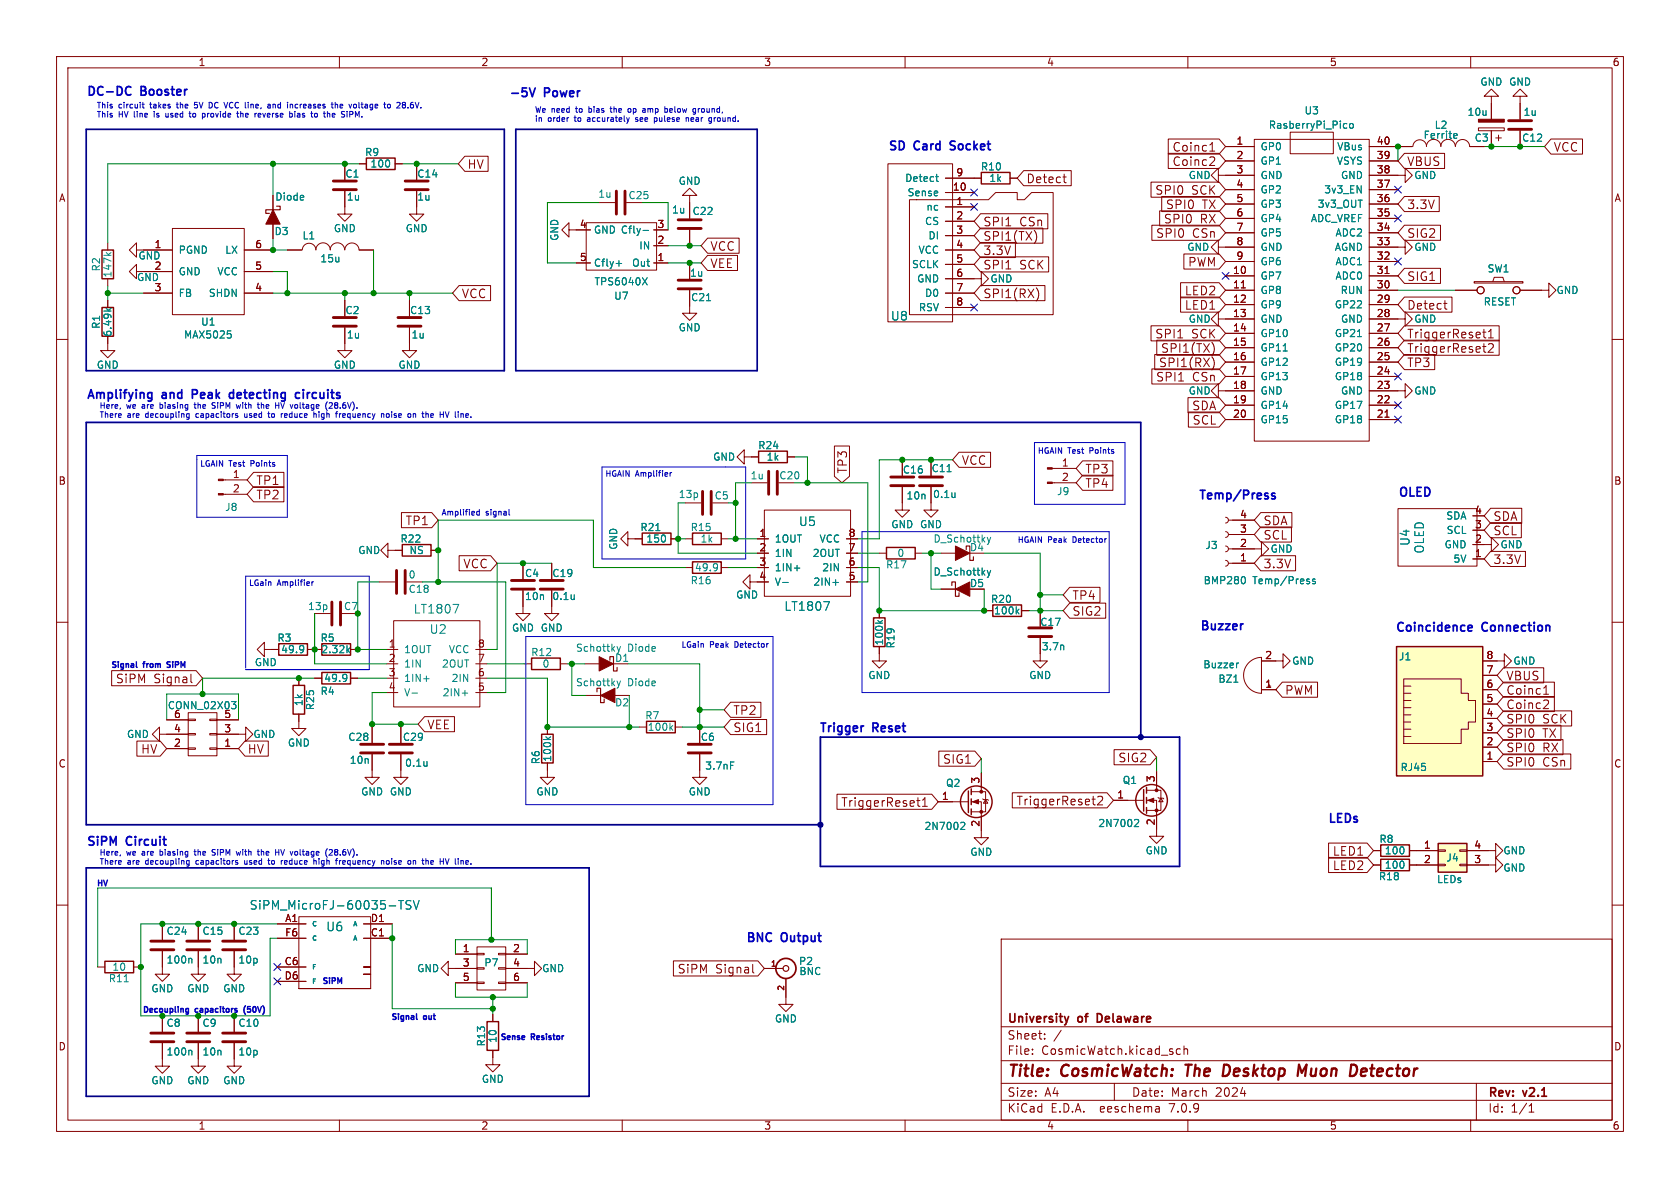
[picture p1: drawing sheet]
<svg xmlns="http://www.w3.org/2000/svg" width="297mm" height="210mm" viewBox="0 0 297 210" stroke-linecap="round" stroke-linejoin="round" font-family="sans-serif">
<defs><g id="words">
<g font-size="2.8" fill="#840000">
<text x="178" y="190.9">Title:</text>
<text x="187.7" y="190.9">CosmicWatch:</text>
<text x="210.5" y="190.9">The</text>
<text x="217.8" y="190.9">Desktop</text>
<text x="231.9" y="190.9">Muon</text>
<text x="241.9" y="190.9">Detector</text>
</g>
<g font-size="2.1" fill="#0000c2">
<text x="15.2" y="17">DC-DC</text>
<text x="25" y="17">Booster</text>
<text x="89.9" y="17.3">-5V</text>
<text x="96.3" y="17.3">Power</text>
<text x="157" y="26.7">SD</text>
<text x="161.7" y="26.7">Card</text>
<text x="168.7" y="26.7">Socket</text>
<text x="15.2" y="70.6">Amplifying</text>
<text x="28.8" y="70.6">and</text>
<text x="34.7" y="70.6">Peak</text>
<text x="41.9" y="70.6">detecting</text>
<text x="54.2" y="70.6">circuits</text>
<text x="211.8" y="88.4">Temp/Press</text>
<text x="247.1" y="87.9">OLED</text>
<text x="212.1" y="111.5">Buzzer</text>
<text x="246.6" y="111.8">Coincidence</text>
<text x="262.1" y="111.8">Connection</text>
<text x="144.8" y="129.5">Trigger</text>
<text x="154.4" y="129.5">Reset</text>
<text x="15.2" y="149.6">SiPM</text>
<text x="22.5" y="149.6">Circuit</text>
<text x="234.7" y="145.5">LEDs</text>
<text x="131.8" y="166.6">BNC</text>
<text x="138.2" y="166.6">Output</text>
</g>
<g font-size="2.1" fill="#840000">
<text x="207.2" y="29.5">Coinc2</text>
<text x="207.2" y="27">Coinc1</text>
<text x="248.7" y="29.5">VBUS</text>
<text x="274.6" y="27">VCC</text>
<text x="82.5" y="30.1">HV</text>
<text x="181.4" y="32.6">Detect</text>
<text x="204.2" y="34.6">SPI0</text>
<text x="210.6" y="34.6">SCK</text>
<text x="173.7" y="40.2">SPI1</text>
<text x="180.2" y="40.2">CSn</text>
<text x="205.7" y="39.7">SPI0</text>
<text x="206.1" y="37.2">SPI0</text>
<text x="212.2" y="39.7">RX</text>
<text x="212.5" y="37.2">TX</text>
<text x="248.7" y="37.2">3.3V</text>
<text x="125.5" y="44.5">VCC</text>
<text x="125.5" y="47.6">VEE</text>
<text x="173.7" y="42.8">SPI1(TX)</text>
<text x="173.7" y="47.8">SPI1</text>
<text x="173.7" y="45.3">3.3V</text>
<text x="180.2" y="47.8">SCK</text>
<text x="204.3" y="42.2">SPI0</text>
<text x="210" y="47.3">PWM</text>
<text x="210.8" y="42.2">CSn</text>
<text x="248.7" y="42.2">SIG2</text>
<text x="81.5" y="52.9">VCC</text>
<text x="173.7" y="52.9">SPI1(RX)</text>
<text x="209.4" y="52.4">LED2</text>
<text x="248.7" y="49.9">SIG1</text>
<text x="209.4" y="54.9">LED1</text>
<text x="248.7" y="54.9">Detect</text>
<text x="204.2" y="60">SPI1</text>
<text x="204.8" y="65.1">SPI1(RX)</text>
<text x="205.2" y="62.6">SPI1(TX)</text>
<text x="210.6" y="60">SCK</text>
<text x="248.7" y="60">TriggerReset1</text>
<text x="248.7" y="62.6">TriggerReset2</text>
<text x="248.7" y="65.1">TP3</text>
<text x="204.3" y="67.6">SPI1</text>
<text x="210.8" y="67.6">CSn</text>
<text x="210.7" y="72.7">SDA</text>
<text x="210.8" y="75.3">SCL</text>
<text x="149.9" y="83.8" transform="rotate(-90 149.9 83.8)">TP3</text>
<text x="169.9" y="82.4">VCC</text>
<text x="191.8" y="83.9">TP3</text>
<text x="45.2" y="85.9">TP1</text>
<text x="45.2" y="88.5">TP2</text>
<text x="191.8" y="86.4">TP4</text>
<text x="71.7" y="93">TP1</text>
<text x="223.3" y="95.6">SCL</text>
<text x="223.3" y="93">SDA</text>
<text x="263.9" y="94.8">SCL</text>
<text x="263.9" y="92.3">SDA</text>
<text x="81.9" y="100.7">VCC</text>
<text x="223.3" y="100.7">3.3V</text>
<text x="263.9" y="99.9">3.3V</text>
<text x="189.5" y="106.3">TP4</text>
<text x="189.5" y="109">SIG2</text>
<text x="20.4" y="121">SiPM</text>
<text x="27.2" y="121">Signal</text>
<text x="227.1" y="123">PWM</text>
<text x="266.2" y="123">Coinc1</text>
<text x="266.2" y="120.5">VBUS</text>
<text x="266.2" y="125.6">Coinc2</text>
<text x="75.4" y="129.1">VEE</text>
<text x="129.5" y="129.6">SIG1</text>
<text x="129.5" y="126.6">TP2</text>
<text x="266.2" y="128.1">SPI0</text>
<text x="266.2" y="130.6">SPI0</text>
<text x="272.7" y="128.1">SCK</text>
<text x="272.7" y="130.6">TX</text>
<text x="24.9" y="133.4">HV</text>
<text x="43.7" y="133.4">HV</text>
<text x="166.7" y="135.2">SIG1</text>
<text x="197.6" y="135">SIG2</text>
<text x="266.2" y="135.7">SPI0</text>
<text x="266.2" y="133.2">SPI0</text>
<text x="272.7" y="135.7">CSn</text>
<text x="272.7" y="133.2">RX</text>
<text x="148.7" y="142.8">TriggerReset1</text>
<text x="179.6" y="142.6">TriggerReset2</text>
<text x="235.6" y="151.5">LED1</text>
<text x="235.6" y="154">LED2</text>
<text x="119.7" y="172.3">SiPM</text>
<text x="126.5" y="172.3">Signal</text>
<text x="178" y="184">Sheet:</text>
<text x="178" y="181.2">University</text>
<text x="190.7" y="181.2">of</text>
<text x="194.6" y="181.2">Delaware</text>
<text x="178" y="186.7">File:</text>
<text x="184.1" y="186.7">CosmicWatch.kicad_sch</text>
<text x="178" y="196.9">KiCad</text>
<text x="178" y="194.1">Size:</text>
<text x="184.7" y="194.1">A4</text>
<text x="185.7" y="196.9">E.D.A.</text>
<text x="194.6" y="196.9">eeschema</text>
<text x="200" y="194.1">Date:</text>
<text x="207" y="196.9">7.0.9</text>
<text x="207" y="194.1">March</text>
<text x="215" y="194.1">2024</text>
<text x="263" y="194.3">Rev:</text>
<text x="263" y="196.9">Id:</text>
<text x="267.1" y="196.9">1/1</text>
<text x="269.4" y="194.3">v2.1</text>
</g>
<g font-size="2.1" fill="#008484">
<text x="157.4" y="56.9">U8</text>
<text x="141.1" y="93.2">U5</text>
<text x="249.4" y="96.6" transform="rotate(-90 249.4 96.6)">U4</text>
<text x="251.9" y="97.9" transform="rotate(-90 251.9 97.9)">OLED</text>
<text x="73" y="108.7">LT1807</text>
<text x="75.9" y="112.2">U2</text>
<text x="138.6" y="108.2">LT1807</text>
<text x="57.6" y="164.8">U6</text>
</g>
<g font-size="1.8" fill="#840000">
<text x="35" y="11.9">1</text>
<text x="85" y="11.9">2</text>
<text x="135" y="11.9">3</text>
<text x="185" y="11.9">4</text>
<text x="235" y="11.9">5</text>
<text x="285" y="11.9">6</text>
<text x="218.5" y="25.7">1</text>
<text x="218.5" y="28.2">2</text>
<text x="243.3" y="28.2">39</text>
<text x="243.3" y="25.7">40</text>
<text x="10.3" y="35.9">A</text>
<text x="168.4" y="33.8">10</text>
<text x="169" y="31.2">9</text>
<text x="218.5" y="30.7">3</text>
<text x="218.5" y="33.3">4</text>
<text x="218.5" y="35.8">5</text>
<text x="243.3" y="35.8">36</text>
<text x="243.3" y="33.3">37</text>
<text x="243.3" y="30.7">38</text>
<text x="285.3" y="35.9">A</text>
<text x="102.4" y="40.4">4</text>
<text x="116.1" y="40.4">3</text>
<text x="169" y="36.3">1</text>
<text x="169" y="38.9">2</text>
<text x="169" y="41.4">3</text>
<text x="218.5" y="38.4">6</text>
<text x="218.5" y="40.9">7</text>
<text x="243.3" y="40.9">34</text>
<text x="243.3" y="38.4">35</text>
<text x="27.2" y="47.8">2</text>
<text x="45" y="47.8">5</text>
<text x="45" y="43.9">6</text>
<text x="102.4" y="46.2">5</text>
<text x="116.1" y="46.2">1</text>
<text x="116.1" y="43.2">2</text>
<text x="169" y="43.9">4</text>
<text x="169" y="46.5">5</text>
<text x="218.5" y="43.4">8</text>
<text x="218.5" y="46">9</text>
<text x="243.3" y="46">32</text>
<text x="243.3" y="43.4">33</text>
<text x="27.2" y="51.6">3</text>
<text x="45" y="51.6">4</text>
<text x="169" y="49">6</text>
<text x="169" y="51.6">7</text>
<text x="217.9" y="48.5">10</text>
<text x="217.9" y="51.1">11</text>
<text x="217.9" y="53.6">12</text>
<text x="243.3" y="53.6">29</text>
<text x="243.3" y="51.1">30</text>
<text x="243.3" y="48.5">31</text>
<text x="169" y="54.1">8</text>
<text x="217.9" y="56.1">13</text>
<text x="217.9" y="58.7">14</text>
<text x="243.3" y="58.7">27</text>
<text x="243.3" y="56.1">28</text>
<text x="217.9" y="61.2">15</text>
<text x="217.9" y="63.8">16</text>
<text x="243.3" y="63.8">25</text>
<text x="243.3" y="61.2">26</text>
<text x="217.9" y="66.3">17</text>
<text x="217.9" y="68.8">18</text>
<text x="217.9" y="71.4">19</text>
<text x="243.3" y="71.4">22</text>
<text x="243.3" y="68.8">23</text>
<text x="243.3" y="66.3">24</text>
<text x="217.9" y="73.9">20</text>
<text x="243.3" y="73.9">21</text>
<text x="187.6" y="82.6">1</text>
<text x="10.3" y="85.9">B</text>
<text x="41.1" y="84.6">1</text>
<text x="41.1" y="87.1">2</text>
<text x="187.6" y="85.1">2</text>
<text x="285.3" y="85.9">B</text>
<text x="134.2" y="95">1</text>
<text x="149.9" y="95">8</text>
<text x="219.1" y="94.2">3</text>
<text x="219.1" y="91.7">4</text>
<text x="260.7" y="93.5">3</text>
<text x="260.7" y="90.9">4</text>
<text x="134.2" y="97.5">2</text>
<text x="134.2" y="100.1">3</text>
<text x="149.9" y="100.1">6</text>
<text x="149.9" y="97.5">7</text>
<text x="219.1" y="99.3">1</text>
<text x="219.1" y="96.8">2</text>
<text x="260.7" y="98.6">1</text>
<text x="260.7" y="96">2</text>
<text x="134.2" y="102.6">4</text>
<text x="149.9" y="102.6">5</text>
<text x="171.4" y="104">D5</text>
<text x="68.6" y="114.6">1</text>
<text x="68.6" y="117.1">2</text>
<text x="68.6" y="119.6">3</text>
<text x="84.4" y="119.6">6</text>
<text x="84.4" y="117.1">7</text>
<text x="84.4" y="114.6">8</text>
<text x="223.6" y="116.6">2</text>
<text x="262.7" y="119.1">7</text>
<text x="262.7" y="116.6">8</text>
<text x="68.6" y="122.2">4</text>
<text x="84.4" y="122.2">5</text>
<text x="223.6" y="121.7">1</text>
<text x="262.7" y="124.2">5</text>
<text x="262.7" y="121.7">6</text>
<text x="30.7" y="129.5">4</text>
<text x="30.7" y="127">6</text>
<text x="39.6" y="129.5">3</text>
<text x="39.6" y="127">5</text>
<text x="262.7" y="131.8">2</text>
<text x="262.7" y="129.3">3</text>
<text x="262.7" y="126.7">4</text>
<text x="10.3" y="135.9">C</text>
<text x="30.7" y="132.1">2</text>
<text x="39.6" y="132.1">1</text>
<text x="262.7" y="134.4">1</text>
<text x="285.3" y="135.9">C</text>
<text x="166.4" y="141.5">1</text>
<text x="173.2" y="138.6" transform="rotate(-90 173.2 138.6)">3</text>
<text x="197.4" y="141.2">1</text>
<text x="204.2" y="138.4" transform="rotate(-90 204.2 138.4)">3</text>
<text x="173.2" y="146.2" transform="rotate(-90 173.2 146.2)">2</text>
<text x="204.2" y="146" transform="rotate(-90 204.2 146)">2</text>
<text x="251.6" y="150.1">1</text>
<text x="251.6" y="152.7">2</text>
<text x="260.5" y="152.7">3</text>
<text x="260.5" y="150.1">4</text>
<text x="50.3" y="163.1">A1</text>
<text x="50.3" y="165.6">F6</text>
<text x="65.5" y="165.6">C1</text>
<text x="65.5" y="163.1">D1</text>
<text x="50.2" y="170.7">C6</text>
<text x="50.2" y="173.2">D6</text>
<text x="81.7" y="168.4">1</text>
<text x="81.7" y="170.9">3</text>
<text x="81.7" y="173.5">5</text>
<text x="90.6" y="168.4">2</text>
<text x="90.6" y="170.9">4</text>
<text x="90.6" y="173.5">6</text>
<text x="10.3" y="185.9">D</text>
<text x="285.3" y="185.9">D</text>
<text x="35" y="199.9">1</text>
<text x="85" y="199.9">2</text>
<text x="135" y="199.9">3</text>
<text x="185" y="199.9">4</text>
<text x="235" y="199.9">5</text>
<text x="285" y="199.9">6</text>
</g>
<g font-size="1.8" fill="#008484">
<text x="261.6" y="15.3">GND GND</text>
<text x="224.2" y="23">RasberryPi_Pico</text>
<text x="230.5" y="20.4">U3</text>
<text x="253.5" y="23">L2</text>
<text x="259.3" y="20.7">10u</text>
<text x="269.3" y="20.7">1u</text>
<text x="64.4" y="27.8">R9</text>
<text x="65.4" y="29.8">100</text>
<text x="222.8" y="26.8">GP0</text>
<text x="222.8" y="29.3">GP1</text>
<text x="236.2" y="29.3">VSYS</text>
<text x="236.3" y="26.8">VBus</text>
<text x="251.6" y="24.7">Ferrite</text>
<text x="260.6" y="25.2">C3</text>
<text x="269" y="25.2">C12</text>
<text x="48.6" y="35.7">Diode</text>
<text x="61" y="31.6">C1</text>
<text x="61.2" y="35.7">1u</text>
<text x="73.7" y="35.7">1u</text>
<text x="73.7" y="31.6">C14</text>
<text x="105.7" y="35.2">1u</text>
<text x="111" y="35.4">C25</text>
<text x="119.9" y="32.9">GND</text>
<text x="159.9" y="32.4">Detect</text>
<text x="160.3" y="34.9">Sense</text>
<text x="173.3" y="30.3">R10</text>
<text x="174.8" y="32.4">1k</text>
<text x="210.1" y="31.9">GND</text>
<text x="222.8" y="31.9">GND</text>
<text x="222.8" y="34.4">GP2</text>
<text x="234" y="34.4">3v3_EN</text>
<text x="237" y="31.9">GND</text>
<text x="249.9" y="31.9">GND</text>
<text x="48.4" y="41.8">D3</text>
<text x="58.9" y="41.2">GND</text>
<text x="71.6" y="41.2">GND</text>
<text x="104.9" y="41.5">GND Cfly-</text>
<text x="118.7" y="37.9">1u</text>
<text x="122.3" y="38.2">C22</text>
<text x="163.4" y="40">CS</text>
<text x="163.7" y="37.4">nc</text>
<text x="222.8" y="36.9">GP3</text>
<text x="222.8" y="39.5">GP4</text>
<text x="231.7" y="39.5">ADC_VREF</text>
<text x="232.9" y="36.9">3v3_OUT</text>
<text x="24.4" y="46.1">GND</text>
<text x="27.2" y="43.9">1</text>
<text x="31.5" y="45.1">PGND</text>
<text x="39.7" y="45.1">LX</text>
<text x="53.4" y="42.5">L1</text>
<text x="56.5" y="46.6">15u</text>
<text x="98.9" y="42.7" transform="rotate(-90 98.9 42.7)">GND</text>
<text x="104.9" y="47.3">Cfly+</text>
<text x="111.7" y="47.3">Out</text>
<text x="112.9" y="44.3">IN</text>
<text x="161.1" y="47.6">SCLK</text>
<text x="162.3" y="45.1">VCC</text>
<text x="164" y="42.5">DI</text>
<text x="209.8" y="44.6">GND</text>
<text x="222.8" y="42">GP5</text>
<text x="222.8" y="44.6">GND</text>
<text x="222.8" y="47.1">GP6</text>
<text x="235.9" y="44.6">AGND</text>
<text x="236" y="47.1">ADC1</text>
<text x="236" y="42">ADC2</text>
<text x="249.9" y="44.6">GND</text>
<text x="17.9" y="48.1" transform="rotate(-90 17.9 48.1)">R2</text>
<text x="19.9" y="49.2" transform="rotate(-90 19.9 49.2)">147k</text>
<text x="24.1" y="49.9">GND</text>
<text x="31.5" y="48.9">GND</text>
<text x="31.5" y="52.7">FB</text>
<text x="36.8" y="52.7">SHDN</text>
<text x="38.3" y="48.9">VCC</text>
<text x="105" y="50.6">TPS6040X</text>
<text x="108.5" y="53.2">U7</text>
<text x="121.9" y="49.1">1u</text>
<text x="122.1" y="53.4">C21</text>
<text x="162" y="50.1">GND</text>
<text x="163.4" y="52.7">D0</text>
<text x="175" y="50.1">GND</text>
<text x="222.8" y="49.6">GP7</text>
<text x="222.8" y="52.2">GP8</text>
<text x="236" y="49.6">ADC0</text>
<text x="236.9" y="52.2">RUN</text>
<text x="262.9" y="48.4">SW1</text>
<text x="275.1" y="52.2">GND</text>
<text x="17.9" y="58.2" transform="rotate(-90 17.9 58.2)">R1</text>
<text x="19.9" y="59.6" transform="rotate(-90 19.9 59.6)">6.49k</text>
<text x="35.5" y="57.8">U1</text>
<text x="61" y="55.7">C2</text>
<text x="72.4" y="55.7">C13</text>
<text x="119.9" y="58.8">GND</text>
<text x="162.3" y="55.2">RSV</text>
<text x="210.1" y="57.3">GND</text>
<text x="222.8" y="54.7">GP9</text>
<text x="222.8" y="57.3">GND</text>
<text x="222.8" y="59.8">GP10</text>
<text x="235.9" y="59.8">GP21</text>
<text x="235.9" y="54.7">GP22</text>
<text x="237" y="57.3">GND</text>
<text x="249.9" y="57.3">GND</text>
<text x="262.2" y="54.2">RESET</text>
<text x="17" y="65.4">GND</text>
<text x="32.4" y="60">MAX5025</text>
<text x="58.9" y="65.4">GND</text>
<text x="61.2" y="60">1u</text>
<text x="70.4" y="65.4">GND</text>
<text x="72.7" y="60">1u</text>
<text x="222.8" y="62.3">GP11</text>
<text x="222.8" y="64.9">GP12</text>
<text x="235.9" y="64.9">GP19</text>
<text x="235.9" y="62.3">GP20</text>
<text x="210.1" y="70">GND</text>
<text x="222.8" y="67.4">GP13</text>
<text x="222.8" y="70">GND</text>
<text x="235.9" y="67.4">GP18</text>
<text x="237" y="70">GND</text>
<text x="249.9" y="70">GND</text>
<text x="222.8" y="72.5">GP14</text>
<text x="222.8" y="75">GP15</text>
<text x="235.9" y="75">GP18</text>
<text x="235.9" y="72.5">GP17</text>
<text x="126" y="81.6">GND</text>
<text x="133.9" y="79.6">R24</text>
<text x="135.4" y="81.6">1k</text>
<text x="159.5" y="83.9">C16</text>
<text x="164.6" y="83.7">C11</text>
<text x="126.2" y="88.5">C5</text>
<text x="132.6" y="84.9">1u</text>
<text x="137.7" y="84.9">C20</text>
<text x="160.2" y="88.5">10n</text>
<text x="164.9" y="88.2">0.1u</text>
<text x="186.8" y="87.7">J9</text>
<text x="39.7" y="90.5">J8</text>
<text x="113.1" y="94.1">R21</text>
<text x="122" y="94.1">R15</text>
<text x="157.5" y="93.6">GND GND</text>
<text x="255.6" y="92">SDA</text>
<text x="255.6" y="94.6">SCL</text>
<text x="63.2" y="98.1">GND</text>
<text x="70.7" y="96.1">R22</text>
<text x="72.3" y="98.1">NS</text>
<text x="109.3" y="97.3" transform="rotate(-90 109.3 97.3)">GND</text>
<text x="114.2" y="96.1">150</text>
<text x="122.7" y="101.2">49.9</text>
<text x="123.7" y="96.1">1k</text>
<text x="136.9" y="96.1">1OUT</text>
<text x="136.9" y="98.7">1IN</text>
<text x="136.9" y="101.2">1IN+</text>
<text x="143.6" y="98.7">2OUT</text>
<text x="144.8" y="96.1">VCC</text>
<text x="145.3" y="101.2">2IN</text>
<text x="156.5" y="100.7">R17</text>
<text x="158.6" y="98.7">0</text>
<text x="164.9" y="102">D_Schottky</text>
<text x="164.9" y="96.1">D_Schottky</text>
<text x="171.4" y="97.6">D4</text>
<text x="213" y="97.3">J3</text>
<text x="224.5" y="97.9">GND</text>
<text x="255.3" y="97.1">GND</text>
<text x="256.9" y="99.7">5V</text>
<text x="265.2" y="97.1">GND</text>
<text x="72.1" y="102.5">0</text>
<text x="72.1" y="105">C18</text>
<text x="92.7" y="102.2">C4</text>
<text x="92.7" y="106.3">10n</text>
<text x="97.5" y="102.2">C19</text>
<text x="97.5" y="106.3">0.1u</text>
<text x="122" y="103.5">R16</text>
<text x="130" y="106">GND</text>
<text x="136.9" y="103.7">V-</text>
<text x="143.7" y="103.7">2IN+</text>
<text x="175.1" y="106.8">R20</text>
<text x="212.7" y="103.5">BMP280</text>
<text x="221.5" y="103.5">Temp/Press</text>
<text x="49" y="113.6">R3</text>
<text x="54.4" y="108.1">13p</text>
<text x="56.6" y="113.6">R5</text>
<text x="60.7" y="108.1">C7</text>
<text x="90.4" y="111.9">GND GND</text>
<text x="175.6" y="108.8">100k</text>
<text x="183.8" y="110.8">C17</text>
<text x="45" y="118">GND</text>
<text x="49.6" y="115.7">49.9</text>
<text x="56.7" y="115.7">2.32k</text>
<text x="71.3" y="115.7">1OUT</text>
<text x="71.3" y="118.2">1IN</text>
<text x="78" y="118.2">2OUT</text>
<text x="79.3" y="115.7">VCC</text>
<text x="93.8" y="116.2">R12</text>
<text x="95.8" y="118.2">0</text>
<text x="101.7" y="115.4">Schottky</text>
<text x="108.6" y="117.2">D1</text>
<text x="110.9" y="115.4">Diode</text>
<text x="156.3" y="114.2" transform="rotate(-90 156.3 114.2)">100k</text>
<text x="158.3" y="114.7" transform="rotate(-90 158.3 114.7)">R19</text>
<text x="184.1" y="115.2">3.7n</text>
<text x="212.6" y="118.3">Buzzer</text>
<text x="228.3" y="117.7">GND</text>
<text x="247.2" y="116.9">J1</text>
<text x="267.5" y="117.7">GND</text>
<text x="29.6" y="125.6">CONN_02X03</text>
<text x="53.7" y="124.9" transform="rotate(-90 53.7 124.9)">1k</text>
<text x="55.7" y="125.6" transform="rotate(-90 55.7 125.6)">R25</text>
<text x="56.6" y="123">R4</text>
<text x="57.2" y="120.8">49.9</text>
<text x="71.3" y="120.8">1IN+</text>
<text x="71.3" y="123.3">V-</text>
<text x="78.2" y="123.3">2IN+</text>
<text x="79.7" y="120.8">2IN</text>
<text x="101.7" y="121.5">Schottky</text>
<text x="108.6" y="125.1">D2</text>
<text x="110.9" y="121.5">Diode</text>
<text x="153.4" y="120.2">GND</text>
<text x="181.9" y="120.2">GND</text>
<text x="215.3" y="120.9">BZ1</text>
<text x="22.3" y="130.7">GND</text>
<text x="44.7" y="130.7">GND</text>
<text x="61.5" y="131.2">C28</text>
<text x="71.1" y="131.2">C29</text>
<text x="114" y="127.4">R7</text>
<text x="114.4" y="129.4">100k</text>
<text x="123.8" y="131.2">C6</text>
<text x="50.8" y="132.2">GND</text>
<text x="61.7" y="135.2">10n</text>
<text x="71.5" y="135.7">0.1u</text>
<text x="95.6" y="135.2" transform="rotate(-90 95.6 135.2)">R6</text>
<text x="97.6" y="134.8" transform="rotate(-90 97.6 134.8)">100k</text>
<text x="124.6" y="136.2">3.7nF</text>
<text x="247.5" y="136.5">RJ45</text>
<text x="63.7" y="140.8">GND GND</text>
<text x="94.7" y="140.8">GND</text>
<text x="121.7" y="140.8">GND</text>
<text x="167.1" y="139.3">Q2</text>
<text x="198.4" y="138.8">Q1</text>
<text x="163.3" y="146.9">2N7002</text>
<text x="194.1" y="146.4">2N7002</text>
<text x="243.8" y="149.2">R8</text>
<text x="171.4" y="151.5">GND</text>
<text x="202.4" y="151.2">GND</text>
<text x="243.7" y="155.8">R18</text>
<text x="244.7" y="151.2">100</text>
<text x="244.7" y="153.8">100</text>
<text x="255.6" y="152.5">J4</text>
<text x="265.7" y="154.3">GND</text>
<text x="265.7" y="151.2">GND</text>
<text x="253.9" y="156.3">LEDs</text>
<text x="29.3" y="165.5">C24</text>
<text x="35.7" y="165.5">C15</text>
<text x="42" y="165.5">C23</text>
<text x="19.1" y="173.8">R11</text>
<text x="19.8" y="171.8">10</text>
<text x="29.3" y="170.5">100n</text>
<text x="35.7" y="170.5">10n</text>
<text x="42" y="170.5">10p</text>
<text x="73.7" y="172.1">GND</text>
<text x="85.5" y="171">P7</text>
<text x="95.8" y="172.1">GND</text>
<text x="141.2" y="170.8">P2</text>
<text x="141.2" y="172.6">BNC</text>
<text x="26.7" y="175.6">GND</text>
<text x="33" y="175.6">GND</text>
<text x="39.4" y="175.6">GND</text>
<text x="29.3" y="181.7">C8</text>
<text x="35.7" y="181.7">C9</text>
<text x="42" y="181.7">C10</text>
<text x="86" y="185.1" transform="rotate(-90 86 185.1)">R13</text>
<text x="88" y="184.4" transform="rotate(-90 88 184.4)">10</text>
<text x="136.9" y="180.9">GND</text>
<text x="26.7" y="191.9">GND</text>
<text x="29.3" y="186.8">100n</text>
<text x="33" y="191.9">GND</text>
<text x="35.7" y="186.8">10n</text>
<text x="39.4" y="191.9">GND</text>
<text x="42" y="186.8">10p</text>
<text x="85.1" y="191.6">GND</text>
</g>
<text font-size="1.8" fill="#008400" x="119.9" y="88.2">13p</text>
<g font-size="1.4" fill="#0000c2">
<text x="17" y="19.2">This</text>
<text x="17" y="20.8">This</text>
<text x="21" y="19.2">circuit</text>
<text x="21" y="20.8">HV</text>
<text x="23.9" y="20.8">line</text>
<text x="26.8" y="19.2">takes</text>
<text x="27.7" y="20.8">is</text>
<text x="30" y="20.8">used</text>
<text x="31.7" y="19.2">the</text>
<text x="34.5" y="20.8">to</text>
<text x="35.1" y="19.2">5V</text>
<text x="37" y="20.8">provide</text>
<text x="37.9" y="19.2">DC</text>
<text x="40.9" y="19.2">VCC line,</text>
<text x="43.4" y="20.8">the</text>
<text x="46.8" y="20.8">reverse</text>
<text x="49.1" y="19.2">and</text>
<text x="52.8" y="19.2">increases</text>
<text x="53.2" y="20.8">bias</text>
<text x="57.3" y="20.8">to</text>
<text x="59.8" y="20.8">the</text>
<text x="60.9" y="19.2">the</text>
<text x="63.2" y="20.8">SiPM.</text>
<text x="64.3" y="19.2">voltage</text>
<text x="70.7" y="19.2">to</text>
<text x="73.2" y="19.2">28.6V.</text>
<text x="94.5" y="20">We need</text>
<text x="94.5" y="21.6">in</text>
<text x="96.9" y="21.6">order</text>
<text x="101.8" y="21.6">to</text>
<text x="102.1" y="20">to</text>
<text x="104.3" y="21.6">accurately</text>
<text x="104.5" y="20">bias</text>
<text x="108.7" y="20">the</text>
<text x="112" y="20">op</text>
<text x="113.1" y="21.6">see</text>
<text x="114.8" y="20">amp</text>
<text x="116.6" y="21.6">pulese</text>
<text x="119" y="20">below</text>
<text x="122.5" y="21.6">near</text>
<text x="124.3" y="20">ground,</text>
<text x="126.8" y="21.6">ground.</text>
<text x="17.5" y="72.3">Here,</text>
<text x="17.5" y="73.9">There</text>
<text x="22.4" y="72.3">we</text>
<text x="22.5" y="73.9">are</text>
<text x="25.3" y="72.3">are</text>
<text x="25.9" y="73.9">decoupling</text>
<text x="28.7" y="72.3">biasing</text>
<text x="35.1" y="73.9">capacitors</text>
<text x="35.1" y="72.3">the</text>
<text x="38.5" y="72.3">SiPM</text>
<text x="43.1" y="72.3">with</text>
<text x="43.9" y="73.9">used</text>
<text x="47.1" y="72.3">the</text>
<text x="48.4" y="73.9">to</text>
<text x="50.4" y="72.3">HV</text>
<text x="50.9" y="73.9">reduce</text>
<text x="53.4" y="72.3">voltage</text>
<text x="56.9" y="73.9">high</text>
<text x="59.8" y="72.3">(28.6V).</text>
<text x="61.2" y="73.9">frequency</text>
<text x="69.4" y="73.9">noise</text>
<text x="74.4" y="73.9">on</text>
<text x="77.2" y="73.9">the</text>
<text x="80.6" y="73.9">HV</text>
<text x="83.5" y="73.9">line.</text>
<text x="35.3" y="82.6">LGAIN</text>
<text x="40.5" y="82.6">Test</text>
<text x="44.5" y="82.6">Points</text>
<text x="183.4" y="80.3">HGAIN</text>
<text x="188.8" y="80.3">Test</text>
<text x="192.9" y="80.3">Points</text>
<text x="106.9" y="84.3">HGAIN</text>
<text x="112.4" y="84.3">Amplifier</text>
<text x="78" y="91.2">Amplified</text>
<text x="85.9" y="91.2">signal</text>
<text x="179.8" y="96">HGAIN</text>
<text x="185.3" y="96">Peak</text>
<text x="189.9" y="96">Detector</text>
<text x="43.9" y="103.6">LGain</text>
<text x="49.1" y="103.6">Amplifier</text>
<text x="19.6" y="118.1">Signal</text>
<text x="25.5" y="118.1">from</text>
<text x="30.3" y="118.1">SiPM</text>
<text x="120.4" y="114.6">LGain</text>
<text x="125.5" y="114.6">Peak</text>
<text x="130.1" y="114.6">Detector</text>
<text x="17.5" y="151.3">Here,</text>
<text x="17.5" y="152.9">There</text>
<text x="22.4" y="151.3">we</text>
<text x="22.5" y="152.9">are</text>
<text x="25.3" y="151.3">are</text>
<text x="25.9" y="152.9">decoupling</text>
<text x="28.7" y="151.3">biasing</text>
<text x="35.1" y="152.9">capacitors</text>
<text x="35.1" y="151.3">the</text>
<text x="38.5" y="151.3">SiPM</text>
<text x="43.1" y="151.3">with</text>
<text x="43.9" y="152.9">used</text>
<text x="47.1" y="151.3">the</text>
<text x="48.4" y="152.9">to</text>
<text x="50.4" y="151.3">HV</text>
<text x="50.9" y="152.9">reduce</text>
<text x="53.4" y="151.3">voltage</text>
<text x="56.9" y="152.9">high</text>
<text x="59.8" y="151.3">(28.6V).</text>
<text x="61.2" y="152.9">frequency</text>
<text x="69.4" y="152.9">noise</text>
<text x="74.4" y="152.9">on</text>
<text x="77.2" y="152.9">the</text>
<text x="80.6" y="152.9">HV</text>
<text x="83.5" y="152.9">line.</text>
<text x="17" y="156.7">HV</text>
<text x="56.9" y="174">SiPM</text>
<text x="25.1" y="179.1">Decoupling</text>
<text x="34.7" y="179.1">capacitors</text>
<text x="43.8" y="179.1">(50V)</text>
<text x="69.1" y="180.3">Signal</text>
<text x="75.1" y="180.3">out</text>
<text x="88.4" y="183.9">Sense</text>
<text x="94.1" y="183.9">Resistor</text>
</g>
<g font-size="1.4" fill="#840000">
<text x="136.2" y="170.9">1</text>
<text x="138.7" y="175.2" transform="rotate(-90 138.7 175.2)">2</text>
</g>
<g font-size="1.1" fill="#008484">
<text x="55.1" y="163.9">C</text>
<text x="55.1" y="166.5">C</text>
<text x="62.3" y="166.5">A</text>
<text x="62.3" y="163.9">A</text>
<text x="55.1" y="171.6">F</text>
<text x="55.1" y="174.1">F</text>
</g>
</g></defs>
<g fill="none" stroke="#840000" stroke-width=".18">
<path d="M10 10h277v190h-277zM12 12h273v186h-273zM60 10v2M110 10v2M160 10v2M210 10v2M260 10v2M263.7 17h1.2l-1.2-1.3-1.3 1.3h1.3v4.1M268.7 17h1.3l-1.3-1.3-1.2 1.3h1.2v4.1M48.3 34.5v2.6M48.3 39.6v2.6M61 33.8v4h1.2l-1.2 1.3-1.3-1.3h1.3"/>
<path d="M61 29v2.8M63.5 29h1.3M69.8 29h1.3M73.7 33.8v4h1.2l-1.2 1.3-1.3-1.3h1.3M73.7 29v2.8M82.2 27.6h4.1v2.7h-4.1l-1.2-1.3zM103.6 39.4h12.5v8.4h-12.5zM105.9 35.8h2.8M121.9 34.5h1.3l-1.3-1.2-1.3 1.2h1.3v4.1M157 29h11.4v27.9h-11.4zM160.8 35.3h14l1.2-1.3h3.8v1.3h1.3l1.3-1.3h3.8v21.6h-25.4zM167.1 36.6h5.1"/>
<path d="M167.1 34h5.1M167.1 39.1h5.1M167.1 31.5h6.4M173.4 37.8h11.8v2.6h-11.8l-1.2-1.3zM177.8 39.9h.9M178.6 31.5h1.2M181 30.2h8.4v2.6h-8.4l-1.2-1.3zM187.9 31.3h.6M188.1 32.1l.4 .2M203.5 32.2h12l1.2 1.3-1.2 1.4h-12zM203.6 39.8h11.9l1.2 1.3-1.2 1.4h-11.9zM205 37.3h10.5l1.2 1.3-1.2 1.3h-10.5z"/>
<path d="M205.4 34.7h10.1l1.2 1.4-1.2 1.3h-10.1zM206.5 27.1h9l1.2 1.3-1.2 1.4h-9zM206.5 24.6h9l1.2 1.3-1.2 1.3h-9zM213.9 26.7h.8M214 25.6l.3-.4v1.5M214.5 27.7l.2 .3v.4l-.9 .9h.9M215.4 31v-1.3l-1.3 1.3 1.3 1.3v-1.3h6.3M216.7 25.9h5M216.7 28.4h5M216.7 38.6h5M216.7 36.1h5M216.7 33.5h5"/>
<path d="M221.7 24.6h20.4v53.4h-20.4zM228.1 23.4h7.6v3.8h-7.6zM242.1 31h6.3v-1.3l1.3 1.3-1.3 1.3v-1.3M242.1 25.9h7.6M242.1 28.4h5M242.1 38.6h5M242.1 36.1h5M242.1 33.5h5M248.3 34.7h6.1v2.7h-6.1l-1.2-1.3zM248.3 27.1h7.1v2.7h-7.1l-1.2-1.4zM248.3 39.8h6.4v2.7h-6.4l-1.2-1.4zM249.8 25.9a1.19 1.19 0 0 1 1.2-1.2 1.19 1.19 0 0 1 1.2 1.2 1.28 1.28 0 0 1 1.3-1.3 1.28 1.28 0 0 1 1.2 1.3"/>
<path d="M254.7 25.9a1.28 1.28 0 0 1 1.3-1.3 1.28 1.28 0 0 1 1.3 1.3M257.3 25.9a1.26 1.26 0 0 1 1.3-1.2 1.26 1.26 0 0 1 1.2 1.2h2.6M261.4 22.6h4.5v.5h-4.5zM263.7 23.1v2.8M264.4 24.4h1M264.9 23.9v1M268.7 23.1v2.8M274.2 24.6h5.6v2.6h-5.6l-1.2-1.3zM10 60h2M19 59.4v2.6h1.3l-1.3 1.2-1.2-1.2h1.2M19 42.9v1.3M19 49.3v1.2"/>
<path d="M19 53.1v1.3M24.1 44.2v-1.3l-1.2 1.3 1.2 1.3v-1.3h6.4M24.1 48v-1.3l-1.2 1.3 1.2 1.3v-1.3h6.4M25.4 51.8h5.1M30.5 40.4h12.7v15.2h-12.7zM43.2 44.2h5.1M43.2 48h5.1M43.2 51.8h5.1M50.8 44.2h2.5M53.4 44.2a1.21 1.21 0 0 1 1.2-1.2 1.21 1.21 0 0 1 1.3 1.2M55.8 44.2a1.27 1.27 0 0 1 1.3-1.3 1.27 1.27 0 0 1 1.3 1.3 1.3 1.3 0 0 1 1.3-1.3 1.3 1.3 0 0 1 1.3 1.3 1.26 1.26 0 0 1 1.2-1.2 1.26 1.26 0 0 1 1.3 1.2M61 57.9v4.1h1.2l-1.2 1.2-1.3-1.2h1.3"/>
<path d="M61 53.1v2.8M63.5 44.2h2.5M72.4 57.9v4.1h1.3l-1.3 1.2-1.3-1.2h1.3M72.4 53.1v2.8M81.2 50.5h5.5v2.6h-5.5l-1.2-1.3zM100.6 40.6v-1.2l-1.3 1.2 1.3 1.3v-1.3h3.8M101.9 46.5h2.5M115.6 46.5h2.5M115.6 43.4h2.5M115.6 40.6h2.5M121.9 51.3v4.1h1.3l-1.3 1.2-1.3-1.2h1.3M121.9 40.6v2.8"/>
<path d="M121.9 46.5v2.8M125.1 42.1h5.6v2.7h-5.6l-1.1-1.4zM125.1 45.1h5.3v2.7h-5.3l-1.1-1.3zM167.1 49.3h6.4v-1.3l1.3 1.3-1.3 1.2v-1.2M167.1 44.2h5.1M167.1 51.8h5.1M167.1 41.7h5.1M167.1 46.7h5.1M167.1 54.4h5.1M173.4 40.3h11v2.7h-11l-1.2-1.3zM173.4 45.4h12v2.7h-12l-1.2-1.4zM173.4 50.5h11.3v2.6h-11.3l-1.2-1.3z"/>
<path d="M173.4 42.9h6.1v2.6h-6.1l-1.2-1.3zM177.8 47.5h.9M183.1 41l.2 .7-.2 1.1M183.3 51a1.79 1.79 0 0 1 0 2.1M203.5 57.6h12l1.2 1.3-1.2 1.4h-12zM208.7 52.5h6.8l1.2 1.3-1.2 1.4h-6.8zM208.7 50h6.8l1.2 1.3-1.2 1.3h-6.8zM209.3 44.9h6.2l1.2 1.3-1.2 1.4h-6.2zM215.4 56.4v-1.3l-1.3 1.3 1.3 1.3v-1.3h6.3M215.4 43.7v-1.3l-1.3 1.3 1.3 1.3v-1.3h6.3M216.7 48.8h5M216.7 51.3h5"/>
<path d="M216.7 53.8h5M216.7 58.9h5M216.7 46.2h5M216.7 41.1h5M219.4 50.9h.8M242.1 56.4h6.3v-1.3l1.3 1.3-1.3 1.3v-1.3M242.1 43.7h6.3v-1.3l1.3 1.3-1.3 1.3v-1.3M242.1 48.8h5M242.1 51.3h5M242.1 53.8h5M242.1 58.9h5M242.1 46.2h5"/>
<path d="M242.1 41.1h5M244.8 48.4h.8M248.3 47.4h6.4v2.7h-6.4l-1.2-1.3zM248.3 57.6h16.7v2.7h-16.7l-1.2-1.4zM248.3 52.5h8.4v2.7h-8.4l-1.2-1.4zM255.2 53.6h.6M255.4 54.4l.4 .3M257.3 51.3h3.8M260.6 49.8h8.6v.2h-8.6zM262.1 58.7h.6M262.4 59.7h.3M263.1 59.7h.9"/>
<path d="M263.1 58.6l.5-.4v1.5M263.9 49.8l.3-.8h1.5l.2 .8M268.7 51.3h5.1v-1.3l1.3 1.3-1.3 1.3v-1.3M285 60h2M147.5 78.8h2.7v5.4l-1.4 1.1-1.3-1.1zM169.5 79.9h5.6v2.7h-5.6l-1.1-1.3zM203.6 65.2h11.9l1.2 1.3-1.2 1.4h-11.9zM204.1 62.7h11.4l1.2 1.3-1.2 1.3h-11.4zM204.5 60.1h11l1.2 1.4-1.2 1.3h-11zM210 70.3h5.5l1.2 1.3-1.2 1.4h-5.5zM210.1 72.8h5.4l1.2 1.4-1.2 1.3h-5.4zM214.5 60.8l.2 .7-.2 1.1"/>
<path d="M214.5 63.4a1.8 1.8 0 0 1-.2 1.9M215.4 69.1v-1.3l-1.3 1.3 1.3 1.3v-1.3h6.3M216.7 61.5h5M216.7 64h5M216.7 66.5h5M216.7 71.6h5M216.7 74.2h5M242.1 69.1h6.3v-1.3l1.3 1.3-1.3 1.3v-1.3M242.1 61.5h5M242.1 64h5M242.1 66.5h5M242.1 71.6h5"/>
<path d="M242.1 74.2h5M244.8 73.8h.8M248.3 60.1h16.7v2.7h-16.7l-1.2-1.3zM248.3 62.7h5.3v2.6h-5.3l-1.2-1.3zM263.1 60.9l.6-.2 .2 .2 .1 .3-.1 .2-.8 .9h.9M39.5 87.4h4.2M39.5 84.8h4.2M44.8 83.5h5.4v2.7h-5.4l-1.1-1.4zM44.8 86h5.4v2.7h-5.4l-1.1-1.3zM68.6 97.3v-1.3l-1.3 1.3 1.3 1.3v-1.3h2.5M71 90.6h5.3l1.2 1.3-1.2 1.4h-5.3zM76.2 97.3h1.3"/>
<path d="M81.2 98.2h5.5l1.2 1.4-1.2 1.3h-5.5zM92.5 99.6v2.8M97.5 99.6v2.8M111 95.3v-1.3l-1.3 1.3 1.3 1.2v-1.2h2.5M118.6 95.3h1.3M121.2 88.9h2.8M121.2 95.3h1.2M127.5 95.3h1.3M131.6 80.8v-1.3l-1.3 1.3 1.3 1.2v-1.2h2.5M132.8 85.3h2.8M133.9 95.3h2M133.9 97.8h2"/>
<path d="M135.1 90.2h15.3v15.2h-15.3zM139.2 80.8h1.3M149.6 95.3h2M149.6 97.8h2M155.4 97.8h1.3M159.5 86.1v4.1h1.3l-1.3 1.2-1.3-1.2h1.3M159.5 81.3v2.8M161.8 97.8h1.3M164.6 86.1v4.1h1.3l-1.3 1.2-1.3-1.2h1.3M164.6 81.3v2.8M166.4 97.8h2.5M186 85.3h4.2"/>
<path d="M186 82.8h4.2M191.4 81.5h5.3v2.6h-5.3l-1.2-1.3zM191.4 84h5.3v2.7h-5.3l-1.2-1.4zM216.7 91.4l.3 .2 .2 .4-.2 .3-.3 .2M216.7 94l.3 .1 .2 .4-.2 .4-.3 .1M216.7 96.5l.3 .2 .2 .3-.2 .4-.3 .1M216.7 99.1l.3 .1 .2 .4-.2 .3-.3 .2M217.2 97h5.8v-1.2l1.3 1.2-1.3 1.3v-1.3M217.2 91.9h4.5M217.2 94.5h4.5M217.2 99.6h4.5M222.9 98.2h6.1v2.7h-6.1l-1.2-1.3z"/>
<path d="M222.9 93.2h5.4v2.6h-5.4l-1.2-1.3zM222.9 90.6h5.5v2.7h-5.5l-1.2-1.4zM247.1 89.9h14v10.2h-14zM260.4 96.3h3.3v-1.3l1.2 1.3-1.2 1.2v-1.2M260.4 98.8h2M260.4 93.7h2M260.4 91.2h2M263.5 97.5h6.2v2.6h-6.2l-1.1-1.3zM263.5 92.4h5.5v2.7h-5.5l-1.1-1.4zM263.5 89.9h5.5v2.6h-5.5l-1.1-1.3zM10 110h2M19.7 118.6h15l1.1 1.3-1.1 1.3h-15z"/>
<path d="M33.8 119.2v1.3l.2 .2M46.7 114.8v-1.3l-1.2 1.3 1.2 1.3v-1.3h2.6M52.8 119.9v1.3M54.4 114.8h2.5M55.6 108.5h2.8M55.6 119.9h1.3M62 114.8h1.2M62 119.9h1.2M67.1 102.9h2.7M68.3 117.3h2M68.3 114.8h2M68.3 119.9h2"/>
<path d="M69.6 109.7h15.2v15.3h-15.2zM71.9 102.9h2.8M84.1 117.3h2M84.1 114.8h2M84.1 119.9h2M92.5 104.4v4.1h1.2l-1.2 1.2-1.3-1.2h1.3M92.7 117.3h1.3M97.5 104.4v4.1h1.3l-1.3 1.2-1.2-1.2h1.2M99.1 117.3h1.2M103.4 117.3h2.5M121.2 100.3h1.2M127.5 100.3h1.3"/>
<path d="M132.6 102.9v-1.3l-1.3 1.3 1.3 1.2v-1.2h3.3M133.9 100.3h2M149.6 100.3h2M149.6 102.9h2M155.4 114.3v2.5h1.3l-1.3 1.3-1.2-1.3h1.2M155.4 108v1.2M166.4 104.1h2.5M174.2 108h1.3M180.6 108h1.3M183.9 112.8v4h1.3l-1.3 1.3-1.3-1.3h1.3M183.9 108v2.7M189.1 106.6h6.4v2.7h-6.4l-1.1-1.3z"/>
<path d="M189.1 103.8h5.4v2.7h-5.4l-1.1-1.3zM220.8 117.1a3.2 3.2 0 0 1 2.2-.9v6.4a3.2 3.2 0 0 1-2.9-2 3.2 3.2 0 0 1 .7-3.5zM223 116.8h3.8v-1.2l1.3 1.2-1.3 1.3v-1.3M262.1 116.8h3.8v-1.2l1.3 1.2-1.3 1.3v-1.3M262.1 119.4h2.6M265.8 118h7.1v2.7h-7.1l-1.1-1.3zM285 110h2M24.2 131h4.1l1.2 1.3-1.2 1.4h-4.1zM28.2 129.8v-1.3l-1.3 1.3 1.3 1.3v-1.3h5.1M29.5 132.3h3.8M29.5 127.3h3.8M33.3 126h5.1v7.6h-5.1z"/>
<path d="M33.3 127.1h1.2v.3h-1.2zM33.3 129.7h1.2v.2h-1.2zM33.3 132.2h1.2v.3h-1.2zM37.1 127.1h1.3v.3h-1.3zM37.1 129.7h1.3v.2h-1.3zM37.1 132.2h1.3v.3h-1.3zM38.4 129.8h5v-1.3l1.3 1.3-1.3 1.3v-1.3M38.4 132.3h3.8M38.4 127.3h3.8M43.3 131h4.1v2.7h-4.1l-1.1-1.4zM52.8 126.2v2.6h1.3l-1.3 1.2-1.2-1.2h1.2M65.8 133.4v4h1.3l-1.3 1.3-1.3-1.3h1.3"/>
<path d="M65.8 128.5v2.8M68.3 122.4h2M70.9 133.4v4h1.2l-1.2 1.3-1.3-1.3h1.3M70.9 128.5v2.8M75.1 126.7h5.2v2.6h-5.2l-1.2-1.3zM84.1 122.4h2M96.8 134.9v2.5h1.2l-1.2 1.3-1.3-1.3h1.3M96.8 128.5v1.3M103.6 122.9h2.6M108.7 122.9h2.6M113 128.5h1.3M119.4 128.5h1.2"/>
<path d="M123.7 133.4v4h1.3l-1.3 1.3-1.3-1.3h1.3M123.7 128.5v2.8M129.2 127.2h6.3v2.7h-6.3l-1.2-1.4zM129.2 124.1h5.3v2.7h-5.3l-1.2-1.3zM166 132.8h6.3l1.2 1.3-1.2 1.3h-6.3zM171.7 140h2.5v3.5h-2.5M173.5 136.7v3.3M197 132.5h6.3l1.2 1.4-1.2 1.3h-6.3zM202.7 139.7h2.5v3.6h-2.5M204.5 136.4v3.3M223 121.9h2.6M226.7 120.6h6.2v2.7h-6.2l-1.1-1.4z"/>
<path d="M248.2 130.2h1.2M248.2 128.9h1.2M248.2 127.6h1.2M248.2 126.4h1.2M248.2 125.1h1.2M248.2 123.8h1.2M248.2 120h10.1v2.6h1.3v1.2h1.3v3.8h-1.3v1.3h-1.3v2.5h-10.1zM248.2 122.6h1.2M248.2 121.3h1.2M262.1 121.9h2.6M262.1 134.6h2.6M262.1 132.1h2.6"/>
<path d="M262.1 129.5h2.6M262.1 127h2.6M262.1 124.5h2.6M265.8 120.6h9v2.7h-9l-1.1-1.4zM265.8 125.7h12v2.6h-12l-1.1-1.3zM265.8 128.2h10.2v2.7h-10.2l-1.1-1.4zM265.8 133.3h11.9v2.7h-11.9l-1.1-1.4zM265.8 130.7h10.5v2.7h-10.5l-1.1-1.3zM265.8 123.1h9v2.7h-9l-1.1-1.3zM272.9 122.7h.9M273 121.6l.3-.4v1.5M273.1 123.7l.5 .1 .2 .4-.1 .2-.9 .9h1"/>
<path d="M10 160h2M148 140.4h16.7l1.2 1.3-1.2 1.4h-16.7zM162.1 141.5h.5M162.4 142.5h.2M163.1 142.5h.8M163.1 141.4l.4-.4v1.5M165.9 141.7h5.3M171.7 141.7h1.8v6.4h1.3l-1.3 1.3-1.3-1.3h1.3M173.7 141.2l.2 .2h.7l.2 .1M174.2 141.4l.4 .6h-.7zM179 140.1h16.7l1.1 1.4-1.1 1.3h-16.7zM194.1 140.9l.5-.1 .3 .1v.3l-.9 1.1h.9"/>
<path d="M196.8 141.5h5.4M202.7 141.5h1.8v6.3h1.2l-1.2 1.3-1.3-1.3h1.3M204.7 141l.2 .1h.7l.1 .1M205.2 141.1l.4 .6h-.7zM234.9 149h6.8l1.1 1.4-1.1 1.3h-6.8zM234.9 151.6h6.8l1.1 1.3-1.1 1.3h-6.8zM242.8 150.4h1.3M242.8 152.9h1.3M249.2 150.4h5.1M249.2 152.9h5.1M254.3 152.8h1.2v.2h-1.2zM254.3 150.2h1.2v.3h-1.2z"/>
<path d="M258.1 152.8h1.2v.2h-1.2zM258.1 150.2h1.2v.3h-1.2zM259.3 152.9h5.1v-1.3l1.3 1.3-1.3 1.3v-1.3M259.3 150.4h5.1v-1.3l1.3 1.3-1.3 1.2v-1.2M285 160h2M17.3 170.9h1.2M23.6 170.9h1.3M28.7 168.1v4.1h1.3l-1.3 1.3-1.3-1.3h1.3M28.7 163.3v2.8M28.7 179.6v2.8M35.1 168.1v4.1h1.2l-1.2 1.3-1.3-1.3h1.3M35.1 163.3v2.8"/>
<path d="M35.1 179.6v2.8M41.4 168.1v4.1h1.3l-1.3 1.3-1.3-1.3h1.3M41.4 163.3v2.8M41.4 179.6v2.8M49 170.9h5.1M49 163.3h5.1M49 165.9h5.1M49 173.5h5.1M52.8 162.1h12.7v12.7h-12.7zM52.8 174.8h12.7zM64.3 170.9h1.2zM64.3 172.2h1.2z"/>
<path d="M64.3 163.3h5M64.3 165.9h5M79.2 171.2v-1.3l-1.2 1.3 1.2 1.3v-1.3h5.1M80.5 168.7h3.8M80.5 173.7h3.8M84.3 173.6h1.3v.3h-1.3zM84.3 171.1h1.3v.2h-1.3zM84.3 168.5h1.3v.3h-1.3zM84.3 167.4h5.1v7.6h-5.1zM87.1 179.3v1.3M88.1 173.6h1.3v.3h-1.3zM88.1 171.1h1.3v.2h-1.3z"/>
<path d="M88.1 168.5h1.3v.3h-1.3zM89.4 171.2h5.1v-1.3l1.3 1.3-1.3 1.3v-1.3M89.4 168.7h3.8M89.4 173.7h3.8M119 169.9h15l1.1 1.3-1.1 1.3h-15zM133.1 170.5v1.3l.2 .2M135.1 171.2h3.3M138.9 173v4.5h1.3l-1.3 1.3-1.2-1.3h1.2M177 166h108v32h-108zM28.7 184.4v4.1h1.3l-1.3 1.2-1.3-1.2h1.3M35.1 184.4v4.1h1.2l-1.2 1.2-1.3-1.2h1.3M41.4 184.4v4.1h1.3l-1.3 1.2-1.3-1.2h1.3"/>
<path d="M60 198v2M87.1 185.7v2.5h1.3l-1.3 1.3-1.2-1.3h1.2M110 198v2M160 198v2M177 194.5h108M177 191.5h108M177 187.5h108M177 181.5h108M182.5 186.3v.1M182.5 185.5v.1M184.7 183.6v.1M184.7 182.8v.1"/>
<path d="M187.6 182.1l-1.3 2M197 191.5v3M204.9 195.7l.1 .9M205 196.5l-.2 .1M205 196h-.2M208.7 185.5l-.5-.1-.2 .3v.4l.1 .2h.6M209.3 185.5l.2-.1 .4 .1 .1 .9M209.3 184.9v1.5M210 198v2M260 198v2M261 191.5v6.5M270.3 196.6h.9"/>
<path d="M270.3 195.5l.4-.4v1.5"/>
<circle cx="261.7" cy="51.3" r=".63"/>
<circle cx="268.1" cy="51.3" r=".63"/>
</g>
<path d="M209.6 188.2h1.1M210.1 188.2l-.2 2M216.4 188.2l.8 .1M217.1 189.9l-.5 .3h-.4M229.6 188.2l.5 1.4 .9-1.4-.3 2M241.4 188.9l-.6 .1-.2 .9 .2 .3h.4M241.6 189.4l-1 .1" fill="none" stroke="#840000" stroke-width=".4"/>
<g fill="none" stroke="#840000" stroke-width=".3">
<path d="M188.9 179.7l-.3 1M194.3 179.2h-.3v1.5h.3"/>
<circle cx="138.9" cy="171.2" r="1.78"/>
</g>
<g fill="none" stroke="#840000" stroke-width=".51">
<path d="M58.9 33.5h4.1M58.9 32h4.1M71.6 33.5h4.1M71.6 32h4.1M109 33.8v4M110.5 33.8v4M119.9 38.9h4.1M266.7 22.9h4.1M266.7 21.3h4.1M58.9 57.7h4.1M58.9 56.1h4.1M70.4 57.7h4"/>
<path d="M70.4 56.1h4M119.9 49.5h4.1M119.9 51.1h4.1M119.9 40.4h4.1M124.2 86.9v4M125.7 86.9v4M135.9 83.3v4.1M137.4 83.3v4.1M157.5 85.9h4M157.5 84.3h4M162.6 85.9h4M162.6 84.3h4"/>
<path d="M58.7 106.4v4.1M60.2 106.4v4.1M70.1 100.8v4.1M71.6 100.8v4.1M90.4 104.1h4.1M90.4 102.6h4.1M95.5 104.1h4.1M95.5 102.6h4.1M181.9 111h4M181.9 112.5h4M63.8 131.6h4M63.8 133.1h4"/>
<path d="M68.8 131.6h4.1M68.8 133.1h4.1M121.7 131.6h4M121.7 133.1h4M26.7 167.9h4M26.7 166.4h4M33 167.9h4.1M33 166.4h4.1M39.4 167.9h4M39.4 166.4h4M26.7 184.2h4M26.7 182.6h4"/>
<path d="M33 184.2h4.1M33 182.6h4.1M39.4 184.2h4M39.4 182.6h4"/>
</g>
<g fill="none" stroke="#008484" stroke-width=".18">
<path d="M165.4 31.2h.5M165.6 31.9l.3 .2M237.7 21.8l.4 .1M238.1 22.6l-.4 .1M238.6 22l.2-.2 .4 .2v.4l-.1 .2-.3 .1-.2-.1zM257.2 23.6l.3 .1 .1 .2-.6 .1M257.5 24.4l-.3 .1M18.8 54.5l.5 .5M18.8 44.6l.5 .5M19.6 54.5l-.5 .4M19.6 44.6l-.5 .4M40.2 58.5h.6"/>
<path d="M40.6 59l.3 .2v.3l-.3 .3M108.9 46.6h1M113.6 49.1l.8 1.3M113.7 40.7h1M114.4 49.1l-.8 1.3M124.9 53.2h.7M240 59.5h.7M226.8 62h.8M115.9 93.8h.8M126.7 99.7l.1 .1a1.07 1.07 0 0 1-.1 1M167.4 83.4h.8M168.8 87.1v.9"/>
<path d="M168.8 87.8v.1M174.5 95l.3 .8M174.8 95.8l-.3 .5M175.1 95l-.3 .8M53.6 114.2a1.07 1.07 0 0 1-.1 1.1M53.7 114.7l-.1 .1M61.2 119.3h.1a1.07 1.07 0 0 1-.2 1M61.3 119.7l-.1 .2M61.5 114.9l.3 .5M61.8 114.5l-.5 .5M74.9 120h1M80.1 106.8h1l-.7 1.6"/>
<path d="M101.5 105.1v.9M101.5 105.9h.1M109.1 114.3l.3 .8M109.4 115.1l-.1 .3M109.7 114.3l-.3 .8M126.8 100.2l-.1 .2M138.4 103h.9M140.4 100.4h1M145.6 106.4h1l-.6 1.5M147.2 103h1M155.2 109.7l.5 .5M156 109.7l-.5 .3"/>
<path d="M174.5 100.8l.3 .9M174.8 101.7l-.3 .4M175.1 100.8l-.3 .9M179.8 108l.3 .5M180.1 107.7l-.4 .5M188 114.1l.1 .8M219 117.2l-.3 .1M220 102l.2 .4-.2 .7M232.5 102.4l-.3-.1-.2 .2 .1 .2 .4 .1v.3h-.5M40.9 124h.8l-.4 .5 .3 .1 .1 .5-.2 .2h-.4M72.8 122.5h1M75.5 134.6v.9"/>
<path d="M75.5 135.3l-.1 .1M81.7 122.5h1M96.5 130.2l.5 .5M97.4 130.2l-.5 .4M109.1 120.4l.3 .8M109.4 121.2l-.3 .5M109.7 120.4l-.3 .8M118.6 128.6l.3 .5M118.9 128.3l-.5 .4M129.2 134.7h.6M218.1 120.6h.7M45.3 159.3l-.6-.1-.3 .3 .2 .3 .6 .3v.5l-.2 .1-.6-.1"/>
<path d="M45.9 159.2v.1M45.9 159.7v1M46.7 160l.7-.1 .1-.2v-.4l-.3-.1h-.5v1.5M52.8 159.2v.1M52.8 159.7v1M54.2 159.8l-.4-.1-.3 .3v.4l.1 .2h.6M54.9 159.7v1M55.3 159.7l-.3 .1-.1 .2M55.8 159.8l.2-.1 .5 .1v.6l-.1 .2-.4 .1-.2-.1zM57.2 159.9h.5M57.9 159.2h-.7v1.5M58.9 159.2v1.1a.49 .49 0 0 1-.6 .4"/>
<path d="M62.2 159.2a.6 .6 0 0 0-.7 .6v.6l.1 .2 .4 .1 .3-.1v-.5l-.1-.3h-.4l-.3 .3M63.1 159.3l.2-.1a.83 .83 0 0 1 .6 .6 .83 .83 0 0 1-.3 .8l-.2 .1a.82 .82 0 0 1-.3-1.4zM64.6 159.3l.1-.1a.83 .83 0 0 1 .6 .6 .83 .83 0 0 1-.3 .8l-.1 .1a.83 .83 0 0 1-.6-.6 .83 .83 0 0 1 .3-.8zM65.7 159.2h1l-.5 .6 .4 .1v.7l-.2 .1h-.4l-.3-.1M68.1 159.2h-.8v.7l.2-.1h.5l.1 .3v.5l-.2 .1-.6-.1M70.5 159.2h.8M70.9 159.2v1.5M72.6 159.3l-.5-.1-.3 .1v.5l.7 .3 .1 .3-.2 .3-.6-.1M73.1 159.2l.5 1.5 .5-1.5M170 145.4h.4l.2 .3-.8 .9h.8M200.8 144.9h.4l.1 .3-.8 .9h.8M22 173.6h.7"/>
<path d="M33.7 169.4l.2 .2v.7M48.2 160.7v-1.5l.5 1.1 .5-1.1v1.5M49.6 160.9h1.1M51.1 160.7v-1.5l.5 1.1 .5-1.1v1.5M59.7 160.1h1.1M68.8 160.1h1.2M33.7 185.7l.2 .1v.7"/>
</g>
<g fill="none" stroke="#840000" stroke-width=".25">
<path d="M64.8 27.9h5v2.1h-5zM173.5 30.5h5.1v2h-5.1zM18 54.4h2.1v5h-2.1zM18 44.2h2.1v5.1h-2.1zM134.1 79.8h5.1v2h-5.1zM71.1 96.3h5.1v2h-5.1zM113.5 94.2h5.1v2.1h-5.1zM122.4 99.3h5.1v2h-5.1zM122.4 94.2h5.1v2.1h-5.1zM156.7 96.8h5.1v2h-5.1zM49.3 113.8h5.1v2h-5.1zM56.9 113.8h5.1v2h-5.1z"/>
<path d="M56.9 118.9h5.1v2h-5.1zM94 116.3h5.1v2.1h-5.1zM154.4 109.2h2.1v5.1h-2.1zM175.5 106.9h5.1v2.1h-5.1zM246.9 114.3h15.2v22.9h-15.2zM51.8 121.2h2v5h-2zM95.8 129.8h2v5.1h-2zM114.3 127.5h5.1v2h-5.1zM171.2 139.8v3.8M171.7 139.4v1.1M202.2 139.6v3.8M202.7 139.2v1"/>
<path d="M171.7 141.2v1M171.7 143v1M202.7 141v1M202.7 142.7v1.1M244.1 149.4h5.1v2h-5.1zM244.1 151.9h5.1v2h-5.1zM254.3 149.1h5v5.1h-5zM18.5 169.9h5.1v2.1h-5.1zM86.1 180.6h2v5.1h-2z"/>
<circle cx="172.6" cy="141.7" r="2.79"/>
<circle cx="203.6" cy="141.5" r="2.79"/>
</g>
<g fill="#840000" stroke="#840000" stroke-width=".18">
<path d="M105.9 116.1l2.6 1.2-2.6 1.3z"/>
<path d="M106.2 122.9l2.5-1.2v2.5z"/>
<path d="M48.3 37.1l1.2 2.5h-2.5z"/>
<path d="M168.9 104.1l2.5-1.2v2.5z"/>
<path d="M168.9 96.5l2.5 1.3-2.5 1.3z"/>
<path d="M202.9 141.5l1.1-.4v.8z"/>
<path d="M172 141.7l1-.3v.7z"/>
<path d="M185.2 85.2h.8v.3h-.8z"/>
<path d="M185.2 82.7h.8v.2h-.8z"/>
<path d="M38.6 87.2h.9v.3h-.9z"/>
<path d="M38.6 84.7h.9v.3h-.9z"/>
<path d="M261.4 21.1h4.5v.5h-4.5z"/>
<circle cx="204.5" cy="143.3" r=".25"/>
<circle cx="204.5" cy="139.7" r=".25"/>
<circle cx="173.5" cy="143.5" r=".25"/>
<circle cx="173.5" cy="140" r=".25"/>
</g>
<g fill="none" stroke="#840000" stroke-width=".2">
<path d="M48.9 36.4h.6v.7h-2.5v.6h.6M170.8 97.2v-.7h.6v2.6h.7v-.7M107.8 116.7v-.6h.7v2.5h.6v-.6M168.3 103.5v-.6h.6v2.5h.6v-.6M105.5 122.3v-.6h.7v2.5h.6v-.6"/>
<circle cx="138.9" cy="171.2" r=".51"/>
</g>
<g fill="#ffffc2" stroke="#ffffc2" stroke-width=".18">
<path d="M254.3 149.1h5v5.1h-5z"/>
<path d="M246.9 114.3h15.2v22.9h-15.2z"/>
</g>
<g fill="none" stroke="#0000c2" stroke-width=".3">
<path d="M22.7 15.3l.4 .1M23.1 16.7l-.4 .1M93.6 15.5l.5 1.6 .5-1.6M168 26.4l.2 .1M168.1 25.1v.4M26.7 69.4l.1 .1M26.8 69.4v1.4M26.8 70.3l-.1 .1M34 69.7h.6M34.6 68.9h-.6v1.5M41.3 69.5l-.5-.1-.2 .3v.4l.1 .2h.6M53 69.5l-.5-.1-.3 .3v.4l.2 .2h.6"/>
<path d="M225.4 87.3l-.4-.1-.2 .2 .1 .2 .5 .2v.3h-.6M219.6 110.3h.2M259.8 110.5l.4 .1 .1 .3-.8 .2M260.2 111.5l-.4 .1"/>
</g>
<g fill="none" stroke="#0000c2" stroke-width=".18">
<path d="M25.1 18.4h.4M25.3 18.1v.8l.2 .2M27.3 19.7v.1M31.2 18.4h.3M33.5 19.7v.9l.3 .1M34.4 19l.3 .1M34.9 18.1h-.5v.5l.3-.1M37.2 18.1a.54 .54 0 0 1 .4 .5 .54 .54 0 0 1-.4 .5M42.5 19.7v1M47.7 18.5l.1 .6M47.8 19l-.1 .1M47.8 18.7h-.1"/>
<path d="M48.3 18.4v.7M48.6 18.5h-.3M52.1 19.7v.1M52.5 18.4l-.3 .2v.4l.3 .1M59.3 18.5h.3l.1 .6M59.3 18.1v1M60.5 18.5l-.2-.1-.2 .2 .1 .4h.3M60.6 18.7l-.5 .1M62.2 19.7l.2 .2v.2l-.6 .1M63.5 18.1v.8l.1 .2M70.3 18.1l-.1 .1M70.7 18.5l-.6 .6h.6"/>
<path d="M72.8 18.1l-.2 .2-.1 .6 .4 .2M72.9 18.5l-.4 .2M104.1 18.9v1M104.1 19.8l.1 .1M104.2 19.2h-.1M107.8 19.2h.4M108 18.9v.8l.2 .2M111 19.4l.2-.2 .3 .2-.1 .4-.2 .1-.2-.2M113.9 19.2l.2 .1v.6M114.1 19.8l-.1 .1M114.1 19.4l-.1 .1M118 19.3v.5"/>
<path d="M118.7 19.2l-.3 .1v.5l.3 .1M118.9 19.4l-.5 .1M123.4 19.2v.7M123.7 19.2l-.3 .2M27.3 20v.7M29.3 20l.1 .7h.3M33.4 20h.4M36.1 20l.2 .2v.3l-.2 .2M41.8 20h.4M42 20.6l.2 .1M42.5 20.1l.3-.1 .2 .2M45.8 20l.3 .1v.2l-.5 .1"/>
<path d="M46.1 20.7h-.3M52.1 20v.7M52.9 20l-.3 .1M52.9 20.3l-.4 .2 .1 .2h.3M58.9 20l.3 .1v.2l-.5 .1M59.2 20.7h-.3M103.9 21.1v.3M111.3 20.8l-.3 .7M112.3 21.4h.4M112.7 20.8h-.2l-.2 .1 .1 .2 .3 .1M115.7 20.8h.3l.2 .2-.1 .4h-.4M121.3 20.9l.4-.1v.7"/>
<path d="M121.3 20.8v.7M126.3 20.8v.7M126.4 20.8l-.1 .2M28.3 71.2v1M28.3 72.1l.1 .1M28.4 71.5l-.1 .1M33.1 73.7h.3M33.1 73.2h.3M33.4 73.1v.8l-.2 .2h-.2M34.3 71.5h.4M34.4 71.2v.8l.3 .2M34.7 73.2l-.1 .1 .1 .4"/>
<path d="M37.5 71.5l.6 .4-.2 .3-.4-.1M41.8 73.5h.2l.1 .1-.4 .2M41.8 73.1l.2 .1M42.5 71.5l-.2 .7-.2-.5M43.2 73.1l.1 .6h.3M46.2 71.2v1M47.3 73.1h.4M47.5 72.8v.8l.2 .2M49.6 71.2l.4 1 .3-1M50.6 73.1l-.3 .2v.4l.3 .1M50.8 73.4l-.5 .1M55.5 73.2h.4v.6"/>
<path d="M56.4 73.1v.7M58.8 71.4l-.1 .2-.6 .6h.7M59.1 71.4l.2 .2M59.3 71.6l-.2 .4 .4 .2M59.3 71.6h.2M60 73.1v.7M60.3 73.1l-.3 .2M60.7 73.1l-.1 .2v.3l.1 .2M61.1 73.4l-.5 .1M67.7 73.1l.2 .2v.5M68.3 73.2l.2-.1 .3 .1-.1 .5h-.4zM73.1 73.2h.3l.1 .6"/>
<path d="M76.3 73.1l.3 .1v.2l-.5 .1M76.6 73.7l-.3 .1M182.9 78.2h16v11h-16zM34.8 80.5h16v10.9h-16zM84.7 90.1v1M84.7 90.4h-.2l-.2 .2 .1 .4h.3M90 90.1v.8l.1 .2M106.4 82.6h25.4v16.2h-25.4zM118.5 83.5v.7M118.7 83.5l-.2 .2M152.4 94h43.7v28.4h-43.7zM43.4 118.1v-16.2h21.9v16.5h-21.9"/>
<path d="M55.1 102.8v.7M55.4 102.8l-.3 .2M93 112.5h43.7v29.7h-43.7zM28.3 150.2v1M28.3 151.1l.1 .1M28.4 150.5l-.1 .1M33.1 152.7h.3M33.1 152.2h.3M33.4 152.1v.8l-.2 .2h-.2M34.3 150.5h.4M34.4 150.2v.8l.3 .2M34.7 152.2l-.1 .1 .1 .4"/>
<path d="M37.5 150.5l.6 .4-.2 .3-.4-.1M38.1 150.2h-.4l-.2 .2M41.8 152.4l.2 .1 .1 .1-.4 .2M41.8 152.1l.2 .1M42.5 150.5l-.2 .7-.2-.5M43.2 152.1l.1 .6h.3M46.2 150.6l.3-.1 .1 .1M46.2 150.2v1M47.3 152.1h.4M47.5 151.8v.8l.2 .2M49.6 150.2l.4 1 .3-1M50.6 152.1l-.3 .2v.4l.3 .1"/>
<path d="M50.8 152.4h-.5M55.5 152.2h.4v.6M56.4 152.1v.7M58.2 150.2h.4l.2 .3-.7 .7h.7M59.3 150.6l-.2 .4 .4 .2M59.3 150.6h.2M59.5 150.2l-.4 .2 .2 .2M60 152.1v.7M60.3 152.1l-.3 .2M60.7 152.1l-.1 .2v.3l.1 .2M61.1 152.4h-.5M67.7 152.1l.2 .2v.5"/>
<path d="M68.3 152.2l.2-.1 .3 .1-.1 .5h-.4zM73.1 152.2h.3l.1 .6M76.3 152.1l.3 .1v.2h-.5M76.6 152.7l-.3 .1"/>
</g>
<path d="M24.1 117.8l.1 .2M29.5 117.9l.4 .1M30 117h-.3l-.2 .2 .1 .2 .3 .1M33 178.3h.3M33.3 178.3v.8l-.2 .2M33.3 178.9h-.3M43.4 177.8a1.15 1.15 0 0 0 0 1.5M73.6 180.1l.2 .1" fill="none" stroke="#0000c2" stroke-width=".25"/>
<path d="M15.2 22.9h74v42.6h-74zM91.2 22.9h42.7v42.6h-42.7zM145 130.3h63.5v22.9h-63.5zM201.7 130.3v-55.6h-186.5v71.1h129.8M15.2 153.4h88.9v40.4h-88.9z" fill="none" stroke="#000084" stroke-width=".3"/>
<g fill="none" stroke="#008400" stroke-width=".18">
<path d="M48.3 29v5.5M63.5 29h-44.5v13.9M71.1 29h9.9M105.9 35.8h-9.1v10.7h5.1M113.5 35.8h4.6v4.8M247.1 25.9v2.5M262.4 25.9h10.6M19 51.8h6.4M19 50.5v2.6M48.3 51.8h31.7M48.3 48h2.5v3.8M48.3 42.2v2h2.5"/>
<path d="M61 51.8v1.3M66 44.2v7.6M72.4 51.8v1.3M118.1 46.5h5.9M118.1 43.4h5.9M247.1 51.3h10.2M97.5 99.6h-9.6v15.2h-1.8M119.9 88.9v8.9h14M119.9 95.3h1.3M128.8 95.3h5.1M128.8 88.9h1.2M132.8 85.3h-2.8v10"/>
<path d="M140.5 85.3h12.9v17.6h-1.8M140.5 80.8h2.2v4.5M151.6 97.8h3.8M163.1 97.8h3.3M164.6 97.8v6.3h1.8M168.4 81.3h-13v14h-3.8M174 97.8h9.9v10.2M55.6 108.5v8.8h12.7M55.6 119.9h-19.8v2.8M63.2 119.9h5.1M67.1 102.9h-3.9v11.9h5.1M74.7 102.9h14.7v19.5h-3.3"/>
<path d="M86.1 117.3h6.6M86.1 119.9h10.7v8.6h16.2M100.3 117.3h3.1M101.1 117.3v5.6h2.5M111 117.3h12.7v11.2M121.2 100.3h-16.3v-8.4h-27.4v11M128.8 100.3h5.1M151.6 100.3h3.8v7.7h18.8M174 104.1v3.9M181.9 108h6.1M183.9 105.2h4.1M29.5 127.3v-4.6h12.7v4.6"/>
<path d="M65.8 128h8.1M68.3 122.4h-2.5v6.1M70.9 128v.5M111.3 122.9v5.6M120.6 128.5h7.4M123.7 125.5h4.3M173.5 134.1v2.6M204.5 133.9v2.5M49 163.3h-24.1v16.3h22.9v-13.7h1.2M69.3 163.3v15h17.8M80.5 168.7v-2.6h12.7v2.6M80.5 173.7v2.6h12.7v-2.6"/>
<path d="M86.9 166.1v-9.1h-69.6v13.9M87.1 176.3v3"/>
</g>
<g fill="none" stroke="#000084" stroke-width=".18">
<path d="M171.6 36l1.2 1.2M171.6 33.4l1.2 1.2M172.8 36l-1.2 1.2M172.8 33.4l-1.2 1.2M246.5 38l1.3 1.2M246.5 32.9l1.3 1.2M247.8 38l-1.3 1.2M247.8 32.9l-1.3 1.2M171.6 53.7l1.2 1.3M172.8 53.7l-1.2 1.3M216.1 48.2l1.2 1.2M217.3 48.2l-1.2 1.2"/>
<path d="M246.5 45.6l1.3 1.2M247.8 45.6l-1.3 1.2M246.5 65.9l1.3 1.3M246.5 71l1.3 1.2M246.5 73.6l1.3 1.2M247.8 65.9l-1.3 1.3M247.8 71l-1.3 1.2M247.8 73.6l-1.3 1.2M48.4 170.3l1.2 1.3M48.4 172.9l1.2 1.2M49.6 170.3l-1.2 1.3M49.6 172.9l-1.2 1.2"/>
</g>
<g fill="#008400" stroke="#008400" stroke-width=".18">
<circle cx="86.9" cy="166.1" r=".46"/>
<circle cx="69.3" cy="165.9" r=".46"/>
<circle cx="87.1" cy="176.3" r=".46"/>
<circle cx="87.1" cy="178.3" r=".46"/>
<circle cx="35.1" cy="163.3" r=".46"/>
<circle cx="28.7" cy="163.3" r=".46"/>
<circle cx="41.4" cy="163.3" r=".46"/>
<circle cx="52.8" cy="119.9" r=".46"/>
<circle cx="24.9" cy="170.9" r=".46"/>
<circle cx="28.7" cy="179.6" r=".46"/>
<circle cx="35.8" cy="122.7" r=".46"/>
<circle cx="70.9" cy="128" r=".46"/>
<circle cx="65.8" cy="128" r=".46"/>
<circle cx="35.1" cy="179.6" r=".46"/>
<circle cx="41.4" cy="179.6" r=".46"/>
<circle cx="263.7" cy="25.9" r=".46"/>
<circle cx="268.7" cy="25.9" r=".46"/>
<circle cx="247.1" cy="25.9" r=".46"/>
<circle cx="164.6" cy="97.8" r=".46"/>
<circle cx="121.9" cy="43.4" r=".46"/>
<circle cx="121.9" cy="46.5" r=".46"/>
<circle cx="159.5" cy="81.3" r=".46"/>
<circle cx="155.4" cy="108" r=".46"/>
<circle cx="123.7" cy="125.5" r=".46"/>
<circle cx="111.3" cy="128.5" r=".46"/>
<circle cx="123.7" cy="128.5" r=".46"/>
<circle cx="142.7" cy="85.3" r=".46"/>
<circle cx="183.9" cy="105.2" r=".46"/>
<circle cx="164.6" cy="81.3" r=".46"/>
<circle cx="174" cy="108" r=".46"/>
<circle cx="183.9" cy="108" r=".46"/>
<circle cx="63.2" cy="108.5" r=".46"/>
<circle cx="77.5" cy="102.9" r=".46"/>
<circle cx="92.5" cy="99.6" r=".46"/>
<circle cx="63.2" cy="114.8" r=".46"/>
<circle cx="77.5" cy="97.3" r=".46"/>
<circle cx="61" cy="51.8" r=".46"/>
<circle cx="66" cy="51.8" r=".46"/>
<circle cx="73.7" cy="29" r=".46"/>
<circle cx="72.4" cy="51.8" r=".46"/>
<circle cx="55.6" cy="114.8" r=".46"/>
<circle cx="48.3" cy="29" r=".46"/>
<circle cx="48.3" cy="44.2" r=".46"/>
<circle cx="50.8" cy="51.8" r=".46"/>
<circle cx="61" cy="29" r=".46"/>
<circle cx="19" cy="51.8" r=".46"/>
<circle cx="119.9" cy="95.3" r=".46"/>
<circle cx="130" cy="88.9" r=".46"/>
<circle cx="130" cy="95.3" r=".46"/>
<circle cx="96.8" cy="128.5" r=".46"/>
<circle cx="101.1" cy="117.3" r=".46"/>
</g>
<g fill="#000084" stroke="#000084" stroke-width=".18">
<circle cx="145" cy="145.8" r=".46"/>
<circle cx="201.7" cy="130.3" r=".46"/>
</g>
<use href="#words"/>
</svg>
